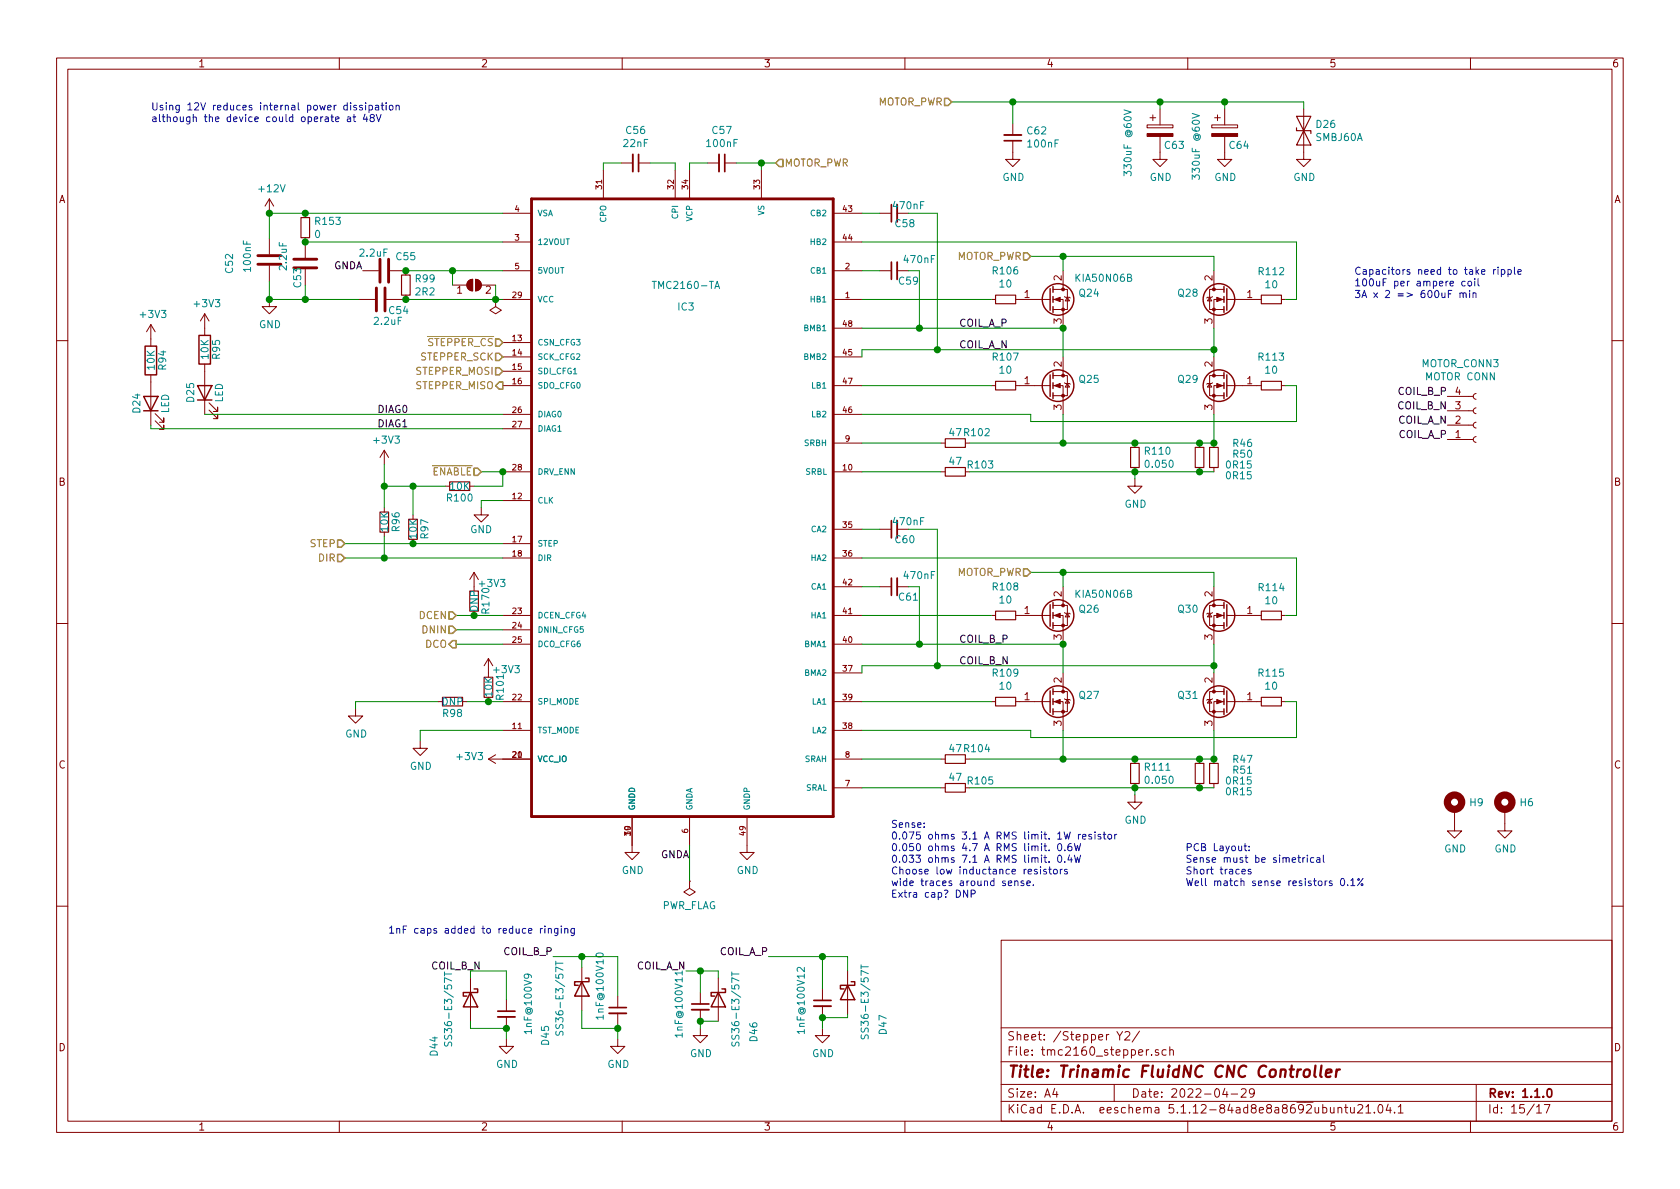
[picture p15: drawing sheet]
<svg xmlns="http://www.w3.org/2000/svg" width="297mm" height="210mm" viewBox="0 0 297 210" stroke-linecap="round" stroke-linejoin="round" font-family="sans-serif">
<defs><g id="words">
<text font-size="2.8" fill="#840000" x="178" y="190.5">Title: Trinamic FluidNC CNC Controller</text>
<g font-size="2.1" fill="#840000">
<text x="178" y="184">Sheet: /Stepper Y2/</text>
<text x="178" y="186.7">File: tmc2160_stepper.sch</text>
<text x="178" y="196.9">KiCad E.D.A. eeschema 5.1.12-84ad8e8a8692ubuntu21.04.1</text>
<text x="178" y="194.1">Size: A4</text>
<text x="200" y="194.1">Date: 2022-04-29</text>
<text x="263" y="194.1">Rev: 1.1.0</text>
<text x="263" y="196.9">Id: 15/17</text>
</g>
<g font-size="1.8" fill="#840000">
<text x="35" y="11.9">1</text>
<text x="85" y="11.9">2</text>
<text x="135" y="11.9">3</text>
<text x="185" y="11.9">4</text>
<text x="235" y="11.9">5</text>
<text x="285" y="11.9">6</text>
<text x="10.4" y="35.9">A</text>
<text x="285.4" y="35.9">A</text>
<text x="80.8" y="51.9">1</text>
<text x="85.9" y="51.9">2</text>
<text x="181.1" y="52.7">1</text>
<text x="187.7" y="49.6" transform="rotate(-90 187.7 49.6)">2</text>
<text x="214.4" y="49.6" transform="rotate(-90 214.4 49.6)">2</text>
<text x="220.5" y="52.7">1</text>
<text x="187.7" y="57.2" transform="rotate(-90 187.7 57.2)">3</text>
<text x="214.4" y="57.2" transform="rotate(-90 214.4 57.2)">3</text>
<text x="187.7" y="64.9" transform="rotate(-90 187.7 64.9)">2</text>
<text x="214.4" y="64.9" transform="rotate(-90 214.4 64.9)">2</text>
<text x="181.1" y="67.9">1</text>
<text x="220.5" y="67.9">1</text>
<text x="257.3" y="69.8">4</text>
<text x="187.7" y="72.5" transform="rotate(-90 187.7 72.5)">3</text>
<text x="214.4" y="72.5" transform="rotate(-90 214.4 72.5)">3</text>
<text x="257.3" y="77.5">1</text>
<text x="257.3" y="74.9">2</text>
<text x="257.3" y="72.4">3</text>
<text x="10.4" y="85.9">B</text>
<text x="285.4" y="85.9">B</text>
<text x="187.7" y="105.5" transform="rotate(-90 187.7 105.5)">2</text>
<text x="214.4" y="105.5" transform="rotate(-90 214.4 105.5)">2</text>
<text x="181.1" y="108.6">1</text>
<text x="187.7" y="113.1" transform="rotate(-90 187.7 113.1)">3</text>
<text x="214.4" y="113.1" transform="rotate(-90 214.4 113.1)">3</text>
<text x="220.5" y="108.6">1</text>
<text x="181.1" y="123.8">1</text>
<text x="187.7" y="120.7" transform="rotate(-90 187.7 120.7)">2</text>
<text x="214.4" y="120.7" transform="rotate(-90 214.4 120.7)">2</text>
<text x="220.5" y="123.8">1</text>
<text x="187.7" y="128.4" transform="rotate(-90 187.7 128.4)">3</text>
<text x="214.4" y="128.4" transform="rotate(-90 214.4 128.4)">3</text>
<text x="10.4" y="135.9">C</text>
<text x="285.4" y="135.9">C</text>
<text x="10.4" y="185.9">D</text>
<text x="285.4" y="185.9">D</text>
<text x="35" y="199.9">1</text>
<text x="85" y="199.9">2</text>
<text x="135" y="199.9">3</text>
<text x="185" y="199.9">4</text>
<text x="235" y="199.9">5</text>
<text x="285" y="199.9">6</text>
</g>
<g font-size="1.8" fill="#0000c2">
<text x="26.7" y="19.5">Using 12V reduces internal power dissipation</text>
<text x="26.7" y="21.6">although the device could operate at 48V</text>
<text x="239.4" y="48.6">Capacitors need to take ripple</text>
<text x="239.4" y="50.6">100uF per ampere coil</text>
<text x="239.4" y="52.7">3A x 2 =&gt; 600uF min</text>
<text x="157.5" y="146.4">Sense:</text>
<text x="157.5" y="148.5">0.075 ohms 3.1 A RMS limit. 1W resistor</text>
<text x="157.5" y="150.5">0.050 ohms 4.7 A RMS limit. 0.6W</text>
<text x="157.5" y="152.6">0.033 ohms 7.1 A RMS limit. 0.4W</text>
<text x="157.5" y="154.6">Choose low inductance resistors</text>
<text x="209.5" y="150.5">PCB Layout:</text>
<text x="209.5" y="152.6">Sense must be simetrical</text>
<text x="209.5" y="154.6">Short traces</text>
<text x="157.5" y="156.7">wide traces around sense.</text>
<text x="157.5" y="158.7">Extra cap? DNP</text>
<text x="209.5" y="156.7">Well match sense resistors 0.1%</text>
<text x="68.6" y="165.1">1nF caps added to reduce ringing</text>
</g>
<g font-size="1.8" fill="#008484">
<text x="110.8" y="23.7">C56</text>
<text x="126" y="23.7">C57</text>
<text x="181.7" y="23.8">C62</text>
<text x="232.8" y="22.6">D26</text>
<text x="110.3" y="26">22nF</text>
<text x="125.1" y="26">100nF</text>
<text x="181.9" y="26.1">100nF</text>
<text x="206" y="26.3">C63</text>
<text x="217.4" y="26.3">C64</text>
<text x="232.7" y="24.9">SMBJ60A</text>
<text x="45.9" y="34">+12V</text>
<text x="177.2" y="32">GND</text>
<text x="200.1" y="30.5" transform="rotate(-90 200.1 30.5)">330uF @60V</text>
<text x="203.3" y="32">GND</text>
<text x="212.1" y="31.2" transform="rotate(-90 212.1 31.2)">330uF @60V</text>
<text x="214.7" y="32">GND</text>
<text x="228.7" y="32">GND</text>
<text x="55.9" y="39.8">R153</text>
<text x="158.1" y="37">470nF</text>
<text x="158.4" y="40.2">C58</text>
<text x="44.4" y="47.9" transform="rotate(-90 44.4 47.9)">100nF</text>
<text x="50.7" y="47.6" transform="rotate(-90 50.7 47.6)">2.2uF</text>
<text x="55.7" y="42.1">0</text>
<text x="63.7" y="45.4">2.2uF</text>
<text x="70.1" y="46">C55</text>
<text x="160" y="46.5">470nF</text>
<text x="41.2" y="48.2" transform="rotate(-90 41.2 48.2)">C52</text>
<text x="53.3" y="50.8" transform="rotate(-90 53.3 50.8)">C53</text>
<text x="73.5" y="49.9">R99</text>
<text x="73.5" y="52.2">2R2</text>
<text x="115.9" y="51.1">TMC2160-TA</text>
<text x="159" y="50.3">C59</text>
<text x="175.7" y="48.5">R106</text>
<text x="176.8" y="50.8">10</text>
<text x="190.4" y="49.8">KIA50N06B</text>
<text x="190.9" y="52.5">Q24</text>
<text x="208.4" y="52.5">Q28</text>
<text x="222.7" y="48.7">R112</text>
<text x="223.8" y="51">10</text>
<text x="25" y="56.2">+3V3</text>
<text x="34.5" y="54.3">+3V3</text>
<text x="45.8" y="58">GND</text>
<text x="66.3" y="57.4">2.2uF</text>
<text x="68.9" y="55.5">C54</text>
<text x="119.9" y="54.9">IC3</text>
<text x="27.4" y="65.3" transform="rotate(-90 27.4 65.3)">10K</text>
<text x="29.4" y="65.3" transform="rotate(-90 29.4 65.3)">R94</text>
<text x="36.9" y="63.4" transform="rotate(-90 36.9 63.4)">10K</text>
<text x="38.9" y="63.4" transform="rotate(-90 38.9 63.4)">R95</text>
<text x="175.7" y="63.8">R107</text>
<text x="222.7" y="63.8">R113</text>
<text x="251.4" y="64.9">MOTOR_CONN3</text>
<text x="34.3" y="71.1" transform="rotate(-90 34.3 71.1)">D25</text>
<text x="39.4" y="71.2" transform="rotate(-90 39.4 71.2)">LED</text>
<text x="176.8" y="66.1">10</text>
<text x="190.9" y="67.7">Q25</text>
<text x="208.4" y="67.7">Q29</text>
<text x="223.8" y="66.1">10</text>
<text x="252.1" y="67.3">MOTOR CONN</text>
<text x="24.8" y="73" transform="rotate(-90 24.8 73)">D24</text>
<text x="29.9" y="73.1" transform="rotate(-90 29.9 73.1)">LED</text>
<text x="167.9" y="77.1">47 R102</text>
<text x="66.2" y="78.5">+3V3</text>
<text x="167.9" y="82.2">47</text>
<text x="171.2" y="82.8">R103</text>
<text x="202.6" y="80.4">R110</text>
<text x="202.7" y="82.7">0.050</text>
<text x="216.9" y="82.8">0R15</text>
<text x="218.1" y="79">R46</text>
<text x="218.1" y="80.9">R50</text>
<text x="79.2" y="88.7">R100</text>
<text x="79.7" y="86.7">10K</text>
<text x="198.8" y="89.8">GND</text>
<text x="216.9" y="84.8">0R15</text>
<text x="68.6" y="93.9" transform="rotate(-90 68.6 93.9)">10K</text>
<text x="70.7" y="93.9" transform="rotate(-90 70.7 93.9)">R96</text>
<text x="73.7" y="95.2" transform="rotate(-90 73.7 95.2)">10K</text>
<text x="75.7" y="95.2" transform="rotate(-90 75.7 95.2)">R97</text>
<text x="83.1" y="94.3">GND</text>
<text x="158.1" y="92.9">470nF</text>
<text x="158.4" y="96.1">C60</text>
<text x="84.9" y="103.8">+3V3</text>
<text x="159" y="106.2">C61</text>
<text x="160" y="102.4">470nF</text>
<text x="175.7" y="104.4">R108</text>
<text x="176.8" y="106.7">10</text>
<text x="190.4" y="105.7">KIA50N06B</text>
<text x="222.7" y="104.5">R114</text>
<text x="223.8" y="106.9">10</text>
<text x="84.5" y="108.1" transform="rotate(-90 84.5 108.1)">DNP</text>
<text x="86.5" y="108.4" transform="rotate(-90 86.5 108.4)">R170</text>
<text x="190.9" y="108.4">Q26</text>
<text x="208.4" y="108.4">Q30</text>
<text x="87.5" y="119">+3V3</text>
<text x="175.7" y="119.7">R109</text>
<text x="222.7" y="119.7">R115</text>
<text x="78.2" y="124.8">DNP</text>
<text x="87" y="123.1" transform="rotate(-90 87 123.1)">10K</text>
<text x="89.1" y="123.6" transform="rotate(-90 89.1 123.6)">R101</text>
<text x="176.8" y="122">10</text>
<text x="190.9" y="123.6">Q27</text>
<text x="208.4" y="123.6">Q31</text>
<text x="223.8" y="122">10</text>
<text x="61" y="130.4">GND</text>
<text x="78.4" y="126.8">R98</text>
<text x="72.5" y="136.1">GND</text>
<text x="80.9" y="134.4">+3V3</text>
<text x="167.9" y="133">47 R104</text>
<text x="202.6" y="136.3">R111</text>
<text x="218.1" y="134.9">R47</text>
<text x="218.1" y="136.8">R51</text>
<text x="167.9" y="138.1">47</text>
<text x="171.2" y="138.7">R105</text>
<text x="202.7" y="138.6">0.050</text>
<text x="216.9" y="138.7">0R15</text>
<text x="216.9" y="140.6">0R15</text>
<text x="259.9" y="142.6">H9</text>
<text x="268.8" y="142.6">H6</text>
<text x="198.8" y="145.7">GND</text>
<text x="109.9" y="154.6">GND</text>
<text x="130.3" y="154.6">GND</text>
<text x="255.3" y="150.7">GND</text>
<text x="264.2" y="150.7">GND</text>
<text x="116.9" y="160.8">PWR_FLAG</text>
<text x="106.7" y="179.9" transform="rotate(-90 106.7 179.9)">1nF@100V10</text>
<text x="79.9" y="183.8" transform="rotate(-90 79.9 183.8)">SS36-E3/57T</text>
<text x="94" y="182.5" transform="rotate(-90 94 182.5)">1nF@100V9</text>
<text x="97.1" y="184.8" transform="rotate(-90 97.1 184.8)">D45</text>
<text x="99.6" y="181.9" transform="rotate(-90 99.6 181.9)">SS36-E3/57T</text>
<text x="120.7" y="183.1" transform="rotate(-90 120.7 183.1)">1nF@100V11</text>
<text x="130.7" y="183.8" transform="rotate(-90 130.7 183.8)">SS36-E3/57T</text>
<text x="133.9" y="184.1" transform="rotate(-90 133.9 184.1)">D46</text>
<text x="142.3" y="182.4" transform="rotate(-90 142.3 182.4)">1nF@100V12</text>
<text x="153.6" y="182.5" transform="rotate(-90 153.6 182.5)">SS36-E3/57T</text>
<text x="156.8" y="182.8" transform="rotate(-90 156.8 182.8)">D47</text>
<text x="77.4" y="186.7" transform="rotate(-90 77.4 186.7)">D44</text>
<text x="87.7" y="188.8">GND</text>
<text x="107.4" y="188.8">GND</text>
<text x="122" y="186.9">GND</text>
<text x="143.6" y="186.9">GND</text>
</g>
<g font-size="1.8" fill="#848400">
<text x="155.1" y="18.7">MOTOR_PWR</text>
<text x="138.7" y="29.5">MOTOR_PWR</text>
<text x="169" y="46">MOTOR_PWR</text>
<text x="74.4" y="63.7">STEPPER_SCK</text>
<text x="75.7" y="61.2">STEPPER_CS</text>
<text x="73.6" y="66.3">STEPPER_MOSI</text>
<text x="73.6" y="68.8">STEPPER_MISO</text>
<text x="76.3" y="84.1">ENABLE</text>
<text x="54.8" y="96.8">STEP</text>
<text x="56.4" y="99.3">DIR</text>
<text x="169" y="101.8">MOTOR_PWR</text>
<text x="74.1" y="109.5">DCEN</text>
<text x="74.8" y="112">DNIN</text>
<text x="75.2" y="114.5">DCO</text>
</g>
<g font-size="1.8">
<text x="58.9" y="47.6">GNDA</text>
<text x="169.5" y="57.8">COIL_A_P</text>
<text x="169.5" y="61.6">COIL_A_N</text>
<text x="247.2" y="69.8">COIL_B_P</text>
<text x="66.7" y="73">DIAG0</text>
<text x="66.7" y="75.6">DIAG1</text>
<text x="247.2" y="72.4">COIL_B_N</text>
<text x="247.2" y="74.9">COIL_A_N</text>
<text x="247.2" y="77.5">COIL_A_P</text>
<text x="169.5" y="113.7">COIL_B_P</text>
<text x="169.5" y="117.5">COIL_B_N</text>
<text x="116.7" y="151.8">GNDA</text>
<text x="76.4" y="171.4">COIL_B_N</text>
<text x="89.1" y="168.9">COIL_B_P</text>
<text x="112.5" y="171.4">COIL_A_N</text>
<text x="127.2" y="168.9">COIL_A_P</text>
</g>
<g font-size="1.4" fill="#840000">
<text x="106.4" y="33.4" transform="rotate(-90 106.4 33.4)">31</text>
<text x="119.1" y="33.4" transform="rotate(-90 119.1 33.4)">32</text>
<text x="121.7" y="33.4" transform="rotate(-90 121.7 33.4)">34</text>
<text x="134.4" y="33.4" transform="rotate(-90 134.4 33.4)">33</text>
<text x="91.1" y="37.5">4</text>
<text x="149.1" y="37.5">43</text>
<text x="91.1" y="42.5">3</text>
<text x="91.1" y="47.6">5</text>
<text x="149.1" y="42.5">44</text>
<text x="149.5" y="47.6">2</text>
<text x="90.7" y="52.7">29</text>
<text x="149.5" y="52.7">1</text>
<text x="149.1" y="57.8">48</text>
<text x="90.7" y="60.3">13</text>
<text x="90.7" y="62.9">14</text>
<text x="90.7" y="65.4">15</text>
<text x="149.1" y="62.9">45</text>
<text x="90.7" y="67.9">16</text>
<text x="149.1" y="67.9">47</text>
<text x="90.7" y="73">26</text>
<text x="90.7" y="75.6">27</text>
<text x="149.1" y="73">46</text>
<text x="90.7" y="83.2">28</text>
<text x="149.1" y="83.2">10</text>
<text x="149.5" y="78.1">9</text>
<text x="90.7" y="88.3">12</text>
<text x="90.7" y="95.9">17</text>
<text x="149.1" y="93.3">35</text>
<text x="90.7" y="98.4">18</text>
<text x="149.1" y="98.4">36</text>
<text x="149.1" y="103.5">42</text>
<text x="90.7" y="113.7">25</text>
<text x="90.7" y="108.6">23</text>
<text x="90.7" y="111.1">24</text>
<text x="149.1" y="113.7">40</text>
<text x="149.1" y="108.6">41</text>
<text x="149.1" y="118.7">37</text>
<text x="90.7" y="123.8">22</text>
<text x="149.1" y="123.8">39</text>
<text x="90.7" y="128.9">11</text>
<text x="149.1" y="128.9">38</text>
<text x="90.7" y="134">20</text>
<text x="91.4" y="134">1</text>
<text x="149.5" y="134">8</text>
<text x="149.5" y="139.1">7</text>
<text x="111.5" y="147.7" transform="rotate(-90 111.5 147.7)">19</text>
<text x="121.7" y="147.3" transform="rotate(-90 121.7 147.3)">6</text>
<text x="131.8" y="147.7" transform="rotate(-90 131.8 147.7)">49</text>
</g>
<g font-size="1.4" fill="#008484">
<text x="95" y="38.2">VSA</text>
<text x="107.2" y="39.3" transform="rotate(-90 107.2 39.3)">CPO</text>
<text x="119.9" y="38.6" transform="rotate(-90 119.9 38.6)">CPI</text>
<text x="122.4" y="39.1" transform="rotate(-90 122.4 39.1)">VCP</text>
<text x="135.1" y="38.1" transform="rotate(-90 135.1 38.1)">VS</text>
<text x="143.5" y="38.2">CB2</text>
<text x="95" y="43.3">12VOUT</text>
<text x="143.5" y="43.3">HB2</text>
<text x="95" y="48.4">5VOUT</text>
<text x="95" y="53.5">VCC</text>
<text x="143.5" y="53.5">HB1</text>
<text x="143.5" y="48.4">CB1</text>
<text x="142.3" y="58.5">BMB1</text>
<text x="95" y="61.1">CSN_CFG3</text>
<text x="95" y="63.6">SCK_CFG2</text>
<text x="142.3" y="63.6">BMB2</text>
<text x="95" y="66.2">SDI_CFG1</text>
<text x="95" y="68.7">SDO_CFG0</text>
<text x="143.6" y="68.7">LB1</text>
<text x="95" y="73.8">DIAG0</text>
<text x="95" y="76.3">DIAG1</text>
<text x="143.6" y="73.8">LB2</text>
<text x="95" y="83.9">DRV_ENN</text>
<text x="142.3" y="78.9">SRBH</text>
<text x="142.4" y="83.9">SRBL</text>
<text x="95" y="89">CLK</text>
<text x="143.5" y="94.1">CA2</text>
<text x="95" y="96.6">STEP</text>
<text x="95" y="99.2">DIR</text>
<text x="143.5" y="99.2">HA2</text>
<text x="143.5" y="104.3">CA1</text>
<text x="95" y="109.3">DCEN_CFG4</text>
<text x="95" y="111.9">DNIN_CFG5</text>
<text x="143.5" y="109.3">HA1</text>
<text x="95" y="114.4">DCO_CFG6</text>
<text x="142.3" y="119.5">BMA2</text>
<text x="142.3" y="114.4">BMA1</text>
<text x="95" y="124.6">SPI_MODE</text>
<text x="143.6" y="124.6">LA1</text>
<text x="95" y="129.7">TST_MODE</text>
<text x="143.6" y="129.7">LA2</text>
<text x="95" y="134.7">VCC_IO</text>
<text x="142.3" y="134.7">SRAH</text>
<text x="112.3" y="143.4" transform="rotate(-90 112.3 143.4)">GNDD</text>
<text x="122.4" y="143.4" transform="rotate(-90 122.4 143.4)">GNDA</text>
<text x="132.6" y="143.4" transform="rotate(-90 132.6 143.4)">GNDP</text>
<text x="142.4" y="139.8">SRAL</text>
</g>
</g></defs>
<g fill="none" stroke="#840000" stroke-width=".18">
<path d="M10 10.3h277v189.9h-277zM12 12.2h273v186.1h-273zM60 10.3v1.9M110 10.3v1.9M160 10.3v1.9M205.1 19.3v2.8M210 10.3v1.9M216.5 19.3v2.8M230.5 19.3v8.9h1.3l-1.3 1.3-1.3-1.3h1.3M260 10.3v1.9M47.6 35.2v2.5M47.6 35.2l-.7 1.2"/>
<path d="M47.6 35.2l.8 1.2M54 37.7v.8M88.9 37.7h5.1M106.7 30.1v5.1M109.9 28.8h2M112.9 28.8h2M119.4 30.1v5.1M121.9 30.1v5.1M125.1 28.8h2M128.1 28.8h2.1M134.6 30.1v5.1M147.3 37.7h5.1"/>
<path d="M155.6 37.7h2M158.6 37.7h2.1M179.1 24.9v3.3h1.2l-1.2 1.3-1.3-1.3h1.3M179.1 21.8v2.1M202.8 22.1h4.6v.5h-4.6zM203.3 20.8h1M203.8 20.3v1M205.1 24.1v4.1h1.3l-1.3 1.3-1.3-1.3h1.3M214.2 22.1h4.6v.5h-4.6zM214.8 20.8h1M215.3 20.3v1M216.5 24.1v4.1h1.3l-1.3 1.3-1.2-1.3h1.2"/>
<path d="M26.7 57.4l-.8 1.3M26.7 57.4v3.8M26.7 57.4l.7 1.3M36.2 55.5l-.8 1.3M36.2 55.5v3.8M36.2 55.5l.8 1.3M47.6 53v1.2h1.3l-1.3 1.3-1.2-1.3h1.2M47.6 42.2v2.8M47.6 47v2.8M54 42v3.6M54 47.6v2.8M63.5 53h2.8"/>
<path d="M64.1 47.9h2.8M68.3 53h2.8M69 47.9h2.8v.7M71.8 52.2v.8M80 50.4h2.5M82.8 49.8l.4-.4h.4v2a1.03 1.03 0 0 1-1-.6 1.03 1.03 0 0 1 .2-1zM84.1 49.4a1.02 1.02 0 0 1 1 1 1.02 1.02 0 0 1-1 1zM85.1 50.4h2.5M87.6 53v1.2l1 .7-1 .6-1-.6 1-.7M87.6 53h.1M88.9 53h5.1M88.9 47.9h5.1"/>
<path d="M88.9 42.8h5.1M147.3 53h5.1M147.3 47.9h5.1M147.3 42.8h5.1M147.3 58h5.1M155.6 47.9h2M158.6 47.9h2.1M175.3 53h.7M179.6 53h6.1M186.2 53h1.8v5M186.2 51.2h2.5v3.5h-2.5M188 47.9v3.3"/>
<path d="M188.2 52.4l.1 .2h.8l.1 .1M188.7 52.6l.4 .6h-.8zM213.9 52.6l.3 .6h-.7zM214.4 52.4l-.2 .2h-.7l-.1 .1M214.6 47.9v3.3M216.4 53h-1.8v5M216.4 51.2h-2.5v3.5h2.5M216.9 53h6.1M226.6 53h.7M10 60.2h2M26.7 66.3v8.9M27.4 74.4l1.6 1.5v-.7v.7h-.8"/>
<path d="M27.4 73.1l1.6 1.6v-.8v.8h-.8M36.2 64.4v8.9M37 72.5l1.5 1.5v-.7v.7h-.8M37 71.2l1.5 1.6v-.8v.8h-.8M67.9 79.6v2.6M67.9 79.6l-.7 1.3M67.9 79.6l.8 1.3M88.9 68.2h5.1M88.9 60.6h5.1M88.9 63.1h5.1M88.9 65.7h5.1M88.9 73.3h5.1"/>
<path d="M88.9 75.8h5.1M147.3 78.4h5.1M147.3 68.2h5.1M147.3 63.1h5.1M147.3 73.3h5.1M166.4 78.4h.7M170.7 78.4h.7M175.3 68.2h.7M179.6 68.2h6.1M186.2 68.2h1.8v5.1M186.2 66.4h2.5v3.6h-2.5M188 63.1v3.3"/>
<path d="M188.2 67.7l.1 .1h.8l.1 .1M188.7 67.8l.4 .6h-.8zM200.7 78.4v.7M212.1 78.4v.7M213.9 67.8l.3 .6h-.7zM214.4 67.7l-.2 .1h-.7l-.1 .1M214.6 63.1v3.3M214.6 78.4v.7M216.4 68.2h-1.8v5.1M216.4 66.4h-2.5v3.6h2.5M216.9 68.2h6.1M226.6 68.2h.7"/>
<path d="M255.9 70.1h4.6M255.9 72.6h4.6M255.9 75.2h4.6M255.9 77.7h4.6M261 69.6l-.3 .1-.2 .3 .1 .4 .4 .2M261 72.1l-.3 .1-.2 .4 .1 .3 .4 .2M261 74.7l-.3 .1-.2 .3 .1 .4 .4 .2M261 77.2l-.3 .1-.2 .3 .1 .4 .4 .2M285 60.2h2M67.9 89.8v.7M67.9 94.1v.8M73 91.1v.7"/>
<path d="M73 95.4v.7M78.7 86h.8M83.1 86h.7M85.1 89.8v1.3h-1.3l1.3 1.2 1.3-1.2h-1.3M88.9 83.4h5.1M88.9 88.5h5.1M88.9 96.1h5.1M88.9 98.7h5.1M147.3 83.4h5.1M147.3 98.7h5.1M147.3 93.6h5.1M155.6 93.6h2"/>
<path d="M158.6 93.6h2.1M166.4 83.4h.7M170.7 83.4h.7M200.7 84.7v1.3h1.2l-1.2 1.2-1.3-1.2h1.3M200.7 82.7v.7M212.1 82.7v.7M214.6 82.7v.7M10 110.3h2M83.8 101.2l-.7 1.3M83.8 101.2v3.3M83.8 108.1v.7M83.8 101.2l.8 1.3"/>
<path d="M86.4 116.5l-.8 1.2M86.4 116.5v3.3M86.4 116.5l.7 1.2M88.9 108.8h5.1M88.9 113.9h5.1M88.9 111.4h5.1M147.3 108.8h5.1M147.3 113.9h5.1M147.3 119h5.1M147.3 103.8h5.1M155.6 103.8h2M158.6 103.8h2.1"/>
<path d="M175.3 108.8h.7M179.6 108.8h6.1M186.2 108.8h1.8v5.1M186.2 107.1h2.5v3.5h-2.5M188 103.8v3.3M188 119v3.3M188.2 108.3l.1 .2h.8l.1 .1M188.7 108.5l.4 .6h-.8zM213.9 108.5l.3 .6h-.7zM214.4 108.3l-.2 .2h-.7l-.1 .1M214.6 103.8v3.3M214.6 119v3.3"/>
<path d="M216.4 108.8h-1.8v5.1M216.4 107.1h-2.5v3.5h2.5M216.9 108.8h6.1M226.6 108.8h.7M285 110.3h2M62.9 125.3v1.3h1.2l-1.2 1.3-1.3-1.3h1.3M74.3 131.1v1.2h1.3l-1.3 1.3-1.3-1.3h1.3M77.5 124.1h.7M81.8 124.1h.7M86.4 134.2h7.6M86.4 123.3v.8M86.4 134.2l1.2 .8"/>
<path d="M87.6 133.5l-1.2 .7M88.9 124.1h5.1M88.9 129.2h5.1M147.3 134.2h5.1M147.3 139.3h5.1M147.3 124.1h5.1M147.3 129.2h5.1M166.4 134.2h.7M166.4 139.3h.7M170.7 134.2h.7M170.7 139.3h.7M175.3 124.1h.7"/>
<path d="M179.6 124.1h6.1M186.2 124.1h1.8v5.1M186.2 122.3h2.5v3.6h-2.5M188.2 123.6l.1 .1h.8l.1 .1M188.7 123.7l.4 .6h-.8zM200.7 134.2v.8M200.7 138.6v.7M212.1 134.2v.8M212.1 138.6v.7M213.9 123.7l.3 .6h-.7zM214.4 123.6l-.2 .1h-.7l-.1 .1M214.6 134.2v.8"/>
<path d="M214.6 138.6v.7M216.4 124.1h-1.8v5.1M216.4 122.3h-2.5v3.6h2.5M216.9 124.1h6.1M226.6 124.1h.7M111.8 144.4v6.3h1.2l-1.2 1.3-1.3-1.3h1.3M121.9 155.8v1.3l1 .6-1 .7-1-.7 1-.6M121.9 155.8h.1M121.9 144.4v5.1M132.1 144.4v6.3h1.2l-1.2 1.3-1.3-1.3h1.3M200.7 140.6v1.3h1.2l-1.2 1.2-1.3-1.2h1.3M257.2 143.1v3.8h1.2l-1.2 1.3-1.3-1.3h1.3"/>
<path d="M266.1 143.1v3.8h1.2l-1.2 1.3-1.3-1.3h1.3M10 160.2h2M83.2 173v7.6M89.5 176.8v2M89.5 179.8v2.1M102.9 171.1v7.6M109.2 176.1v2.1M109.2 179.2v2M123.8 175.5v2M123.8 178.6v2M127 173v7.6M145.4 174.9v2"/>
<path d="M145.4 177.9v2.1M149.9 171.7v7.6M177 166.3h108v32h-108zM285 160.2h2M60 198.3v1.9M89.5 183.8v1.2h1.3l-1.3 1.3-1.2-1.3h1.2M109.2 183.8v1.2h1.3l-1.3 1.3-1.3-1.3h1.3M110 198.3v1.9M123.8 181.9v1.2h1.3l-1.3 1.3-1.2-1.3h1.2M145.4 181.9v1.2h1.3l-1.3 1.3-1.3-1.3h1.3M160 198.3v1.9M177 194.8h108"/>
<path d="M177 191.8h108M177 187.8h108M177 181.8h108M186.5 192.5l-.4 1h1M186.8 193v1M197 191.8v3M197.5 182.4l.5 .8 .5-.8M198 183.2v.7M198.9 182.6l.2-.2h.4l.2 .2 .1 .2-1 1.1h1M201.5 182.3l-1.3 2M203.1 185.6l-.3 .1-.1 .2M203.6 186.5v.1"/>
<path d="M204.8 185.7l-.3-.1-.2 .2v.2l.5 .2v.3h-.5M206.2 185.7l-.4-.1-.3 .3v.6l.3 .1 .4-.1M206.8 185.7l.2-.1 .4 .1 .1 .9M206.8 185.1v1.5M210 198.3v1.9M216.6 192.5l-.4 1h.9M216.9 193v1M217.7 193.5h1.1M219.5 192.7l.2-.2h.3l.3 .2v.3v.2l-.9 .8h.9M221.8 193.2l-.3 .3h-.3l-.3-.3v-.4l.2-.2 .4-.1 .2 .2a1.13 1.13 0 0 1-.2 1.2l-.4 .1M235.2 195.8l.1 .9 .4 .1 .2-.1M235.9 195.8v1"/>
<path d="M236.6 196l.1-.1a.37 .37 0 0 1 .5 .1v.8M236.6 195.8v1M237.7 195.8h.6M237.9 195.3v1.3l.4 .2M238.8 195.8v.8a.39 .39 0 0 0 .6 .1M239.4 195.8v1M240.1 195.5l.2-.2h.3l.3 .2v.3l-.9 1h.9M241.5 195.8l.4-.5v1.5M241.5 196.8h.9M243 196.7v.1M243.8 195.5l.3-.2a.94 .94 0 0 1 0 1.5 .79 .79 0 0 1-.3-1.3zM245.4 195.2l-.3 1.1h.9"/>
<path d="M245.8 195.8v1M246.6 196.7v.1M247.2 195.8l.4-.5v1.5M247.2 196.8h.9M260 198.3v1.9M261 191.8v6.5M271.7 195.8l.4-.5v1.5M271.7 196.8h.8M273 195.3h1l-.6 1.5"/>
</g>
<path d="M112.9 27.3v3M128.1 27.3v3M157.6 36.2v3M177.5 24.9h3.1M157.6 46.3v3.1M157.6 92.1v3M157.6 102.2v3.1M88 178.8h3.1M107.7 178.2h3M122.3 177.5h3M143.9 176.9h3M273.7 192.6l.3-.1a.94 .94 0 0 1 0 1.5h-.1a1 1 0 0 1-.2-1.4z" fill="none" stroke="#840000" stroke-width=".3"/>
<path d="M230.7 189.3a.51 .51 0 0 1 .5-.2 .51 .51 0 0 1 .4 .4l-.1 .6a.56 .56 0 0 1-.5 .4 .56 .56 0 0 1-.5-.4zM232.6 188.4l-.2 1.8 .2 .2M233.7 188.4l-.3 1.8 .3 .2M234.4 189.8l1-.2v-.4l-.6-.1-.3 .3v.9l.1 .1 .6-.1M236.3 189.1l-.1 1.3M236.9 189.1a.54 .54 0 0 0-.6 .4" fill="none" stroke="#840000" stroke-width=".41"/>
<g fill="none" stroke="#840000" stroke-width=".2">
<path d="M53.2 38.5h1.5v3.5h-1.5zM229.2 20.6h2.6l-1.3 2.5zM229.2 22.6v.5h2.6v.5M230.5 23.1l1.3 2.5h-2.6zM71 48.6h1.5v3.6h-1.5zM176 52.2h3.6v1.5h-3.6zM223 52.2h3.6v1.5h-3.6zM167.1 77.6h3.6v1.5h-3.6zM176 67.4h3.6v1.6h-3.6zM199.9 79.1h1.5v3.6h-1.5zM211.3 79.1h1.6v3.6h-1.6zM213.9 79.1h1.5v3.6h-1.5z"/>
<path d="M223 67.4h3.6v1.6h-3.6zM67.2 90.5h1.5v3.6h-1.5zM72.3 91.8h1.5v3.6h-1.5zM79.5 85.2h3.6v1.5h-3.6zM167.1 82.7h3.6v1.5h-3.6zM83.1 104.5h1.5v3.6h-1.5zM85.6 119.8h1.5v3.5h-1.5zM176 108.1h3.6v1.5h-3.6zM223 108.1h3.6v1.5h-3.6zM78.2 123.3h3.6v1.5h-3.6zM167.1 133.5h3.6v1.5h-3.6zM167.1 138.6h3.6v1.5h-3.6z"/>
<path d="M176 123.3h3.6v1.5h-3.6zM199.9 135h1.5v3.6h-1.5zM211.3 135h1.6v3.6h-1.6zM213.9 135h1.5v3.6h-1.5zM223 123.3h3.6v1.5h-3.6z"/>
</g>
<g fill="none" stroke="#840000" stroke-width=".25">
<path d="M35.2 59.3h2v5.1h-2zM185.7 51v3.9M186.2 50.7v1M186.2 52.4v1.1M186.2 54.2v1M216.4 50.7v1M216.4 52.4v1.1M216.4 54.2v1M216.9 51v3.9M25.4 70.1h2.5l-1.2 2.5zM25.4 72.6h2.5M25.7 61.2h2v5.1h-2z"/>
<path d="M34.9 68.2h2.6l-1.3 2.5zM34.9 70.7h2.6M185.7 66.3v3.8M186.2 65.9v1M186.2 67.7v1M186.2 69.5v1M216.4 65.9v1M216.4 67.7v1M216.4 69.5v1M216.9 66.3v3.8M185.7 106.9v3.8M186.2 106.5v1.1"/>
<path d="M186.2 108.3v1M186.2 110.1v1M216.4 106.5v1.1M216.4 108.3v1M216.4 110.1v1M216.9 106.9v3.8M185.7 122.2v3.8M186.2 121.8v1M186.2 123.6v1M186.2 125.3v1.1M216.4 121.8v1M216.4 123.6v1"/>
<path d="M216.4 125.3v1.1M216.9 122.2v3.8M83.2 175.5l1.3 2.5h-2.6zM83.8 174.9h.7v.6h-2.6v.6h.6M102.9 173.6l1.2 2.5h-2.5zM103.5 173h.6v.6h-2.5v.6h.6M127 175.5l1.3 2.5h-2.6zM127.6 174.9h.7v.6h-2.6v.6h.7M149.9 174.2l1.2 2.6h-2.5zM150.5 173.6h.6v.6h-2.5v.7h.6"/>
<circle cx="187.1" cy="53" r="2.79"/>
<circle cx="215.5" cy="53" r="2.79"/>
<circle cx="187.1" cy="68.2" r="2.79"/>
<circle cx="215.5" cy="68.2" r="2.79"/>
<circle cx="187.1" cy="108.8" r="2.79"/>
<circle cx="215.5" cy="108.8" r="2.79"/>
<circle cx="187.1" cy="124.1" r="2.79"/>
<circle cx="215.5" cy="124.1" r="2.79"/>
</g>
<g fill="none" stroke="#008484" stroke-width=".18">
<path d="M198.7 19.4l1.3 .4-1.3 .5M210.8 20.1l1.3 .4-1.3 .4M115.3 49.8h.8M126.4 51l.4-1.2 .4 1.2M78.6 171.9v.7M98.3 170v.7M98.3 170.3h1.2M120.6 171.7v.7M129.4 171.9v.7M129.4 172.2h1.3M152.2 170.6v.7M152.2 171h1.3"/>
<path d="M78.7 184.3l-.1 .5 .1 .1h.4l.3-.6h.2l.3 .2-.1 .5M98.3 182.4v.4l.1 .2h.4l.3-.6h.2l.2 .2v.5M129.5 184.3l-.1 .5 .1 .1h.4l.3-.6h.2l.3 .2-.1 .5M152.3 183l-.1 .5 .2 .2 .4-.1 .2-.5 .3-.1 .2 .2v.5"/>
</g>
<path d="M111.9 27.3v3M127.1 27.3v3M158.6 36.2v3M177.5 23.9h3.1M158.6 46.3v3.1M158.6 92.1v3M158.6 102.2v3.1M88 179.8h3.1M107.7 179.2h3M122.3 178.6h3M143.9 177.9h3" fill="none" stroke="#840000" stroke-width=".33"/>
<g fill="#840000" stroke="#840000" stroke-width=".18">
<path d="M215.1 67.8l1.1 .4-1.1 .4z"/>
<path d="M215.1 52.6l1.1 .4-1.1 .3z"/>
<path d="M186.4 68.2l1.1-.4v.8z"/>
<path d="M186.4 53l1.1-.4v.7z"/>
<path d="M186.4 108.8l1.1-.3v.7z"/>
<path d="M186.4 124.1l1.1-.4v.8z"/>
<path d="M215.1 108.5l1.1 .3-1.1 .4z"/>
<path d="M215.1 123.7l1.1 .4-1.1 .4z"/>
<path d="M82.8 49.8l.4-.4h.4v2a1.03 1.03 0 0 1-1-.6 1.03 1.03 0 0 1 .2-1z"/>
<path d="M84.1 49.4a1.02 1.02 0 0 1 1 1 1.02 1.02 0 0 1-1 1z"/>
<path d="M214.2 23.6h4.6v.5h-4.6z"/>
<path d="M202.8 23.6h4.6v.5h-4.6z"/>
<circle cx="214.6" cy="70" r=".25"/>
<circle cx="214.6" cy="66.4" r=".25"/>
<circle cx="214.6" cy="54.7" r=".25"/>
<circle cx="214.6" cy="51.2" r=".25"/>
<circle cx="188" cy="70" r=".25"/>
<circle cx="188" cy="66.4" r=".25"/>
<circle cx="188" cy="54.7" r=".25"/>
<circle cx="188" cy="51.2" r=".25"/>
<circle cx="188" cy="110.6" r=".25"/>
<circle cx="188" cy="107.1" r=".25"/>
<circle cx="188" cy="125.9" r=".25"/>
<circle cx="188" cy="122.3" r=".25"/>
<circle cx="214.6" cy="110.6" r=".25"/>
<circle cx="214.6" cy="107.1" r=".25"/>
<circle cx="214.6" cy="125.9" r=".25"/>
<circle cx="214.6" cy="122.3" r=".25"/>
</g>
<g fill="none" stroke="#840000" stroke-width="1.3">
<circle cx="257.2" cy="141.9" r="1.27"/>
<circle cx="266.1" cy="141.9" r="1.27"/>
</g>
<path d="M94 35.2h53.3v109.2h-53.3zM45.6 45.2h4.1M45.6 46.7h4.1M51.9 45.8h4.1M51.9 47.4h4.1M66.5 50.9v4.1M67.2 45.8v4.1M68.1 50.9v4.1M68.7 45.8v4.1" fill="none" stroke="#840000" stroke-width=".51"/>
<g fill="none" stroke="#008400" stroke-width=".18">
<path d="M168.3 18h62.2v1.3M179.1 18v3.8M205.1 18v1.3M216.5 18v1.3M88.9 37.7h-41.3v4.5M109.9 28.8h-3.2v1.3M114.9 28.8h4.5v1.3M125.1 28.8h-3.2v1.3M130.2 28.8h7M134.6 28.8v1.3M152.4 37.7h3.2M160.7 37.7h5v24.1"/>
<path d="M47.6 49.8v3.2h15.9M54 42.8h34.9M54 50.4v2.6M71.1 53h17.8M71.8 47.9h17.1M80 47.9v2.5M87.6 50.4v2.6M152.4 58h35.6v5.1M152.4 47.9h3.2M152.4 53h22.9M152.4 42.8h76.8v10.2h-1.9M160.7 47.9h1.9v10.1"/>
<path d="M182.2 45.3h32.4v2.6M188 45.3v2.6M214.6 58v5.1M26.7 75.2v.6h62.2M36.2 73.3h52.7M152.4 78.4h14M152.4 68.2h22.9M188 73.3v5.1M214.6 73.3v5.1h-43.2M214.6 61.8h-62.2v1.3M227.3 68.2h1.9v6.3h-47v-1.2h-29.8M61 98.7h27.9"/>
<path d="M61 96.1h27.9M67.9 86h10.8M67.9 82.2v7.6M67.9 94.9v3.8M73 86v5.1M85.1 83.4h3.8v2.6h-5.1M88.9 88.5h-3.8v1.3M152.4 83.4h14M152.4 98.7h76.8v10.1h-1.9M152.4 93.6h3.2M160.7 93.6h5v24.1M171.4 83.4h43.2"/>
<path d="M200.7 83.4v1.3M80.6 108.8h8.3M80.6 113.9h8.3M80.6 111.4h8.3M152.4 113.9h35.6v5.1M152.4 103.8h3.2M152.4 108.8h22.9M160.7 103.8h1.9v10.1M182.2 101.2h32.4v2.6M188 101.2v2.6M214.6 113.9v5.1M214.6 117.7h-62.2v1.3"/>
<path d="M77.5 124.1h-14.6v1.2M82.5 124.1h6.4M88.9 129.2h-14.6v1.9M152.4 134.2h14M152.4 139.3h14M152.4 124.1h22.9M171.4 139.3h43.2M188 129.2v5M200.7 139.3v1.3M214.6 129.2v5h-43.2M227.3 124.1h1.9v6.3h-47v-1.2h-29.8M121.9 149.5v6.3"/>
<path d="M83.2 173v-1.3h6.3v5.1M97.8 169.2h11.4v6.9M102.9 169.2v1.9M102.9 178.7v3.2h6.3M121.3 171.7h5.7v1.3M123.8 171.7v3.8M135.9 169.2h14v2.5M145.4 169.2v5.7M149.9 179.3v.7h-4.5v1.9M83.2 180.6v1.3h6.3v1.9M109.2 181.2v2.6M127 180.6h-3.2v1.3"/>
</g>
<g fill="none" stroke="#848400" stroke-width=".25">
<path d="M167 17.4h.6l.7 .6-.7 .7h-.6zM137.8 28.2h.6v1.3h-.6l-.6-.7zM87.6 59.9h.7l.6 .7-.6 .6h-.7zM181 44.7h.6l.6 .6-.6 .7h-.6zM87.6 62.5h.7l.6 .6-.6 .6h-.7zM87.6 65h.7l.6 .7-.6 .6h-.7zM87.6 68.2l.7-.6h.6v1.2h-.6zM59.7 98h.6l.7 .7-.7 .6h-.6zM59.7 95.5h.6l.7 .6-.7 .7h-.6zM83.8 82.8h.7l.6 .6-.6 .7h-.7zM79.4 108.2h.6l.6 .6-.6 .7h-.6zM79.4 110.7h.6l.6 .7-.6 .6h-.6z"/>
<path d="M80 113.3h.6v1.2h-.6l-.6-.6zM181 100.6h.6l.6 .6-.6 .6h-.6z"/>
</g>
<g fill="none" stroke="#0000c2" stroke-width=".18">
<path d="M63 18.7l-.3-.1-.2 .2 .1 .2 .4 .1v.3h-.5M64.1 18.7l-.3-.1-.2 .2v.2l.5 .1v.3h-.5M64.6 18.2v.1M64.6 18.6v.9M65.3 18.7l.3-.1 .3 .2-.2 .6h-.4M65.3 18.6v1.3M66.4 18.7h.5l.1 .8M67 18.9l-.5 .1-.2 .1 .1 .3h.6M67.4 18.6h.5M67.6 18.2v1.1l.3 .2M68.3 18.2v.1M68.3 18.6v.9"/>
<path d="M68.9 18.7l.3-.1 .3 .2-.1 .6-.3 .1-.2-.2zM70 18.7l.2-.1 .3 .1 .1 .8M70 18.6v.9M59.3 21.1l.6-.1v-.3h-.4l-.2 .1 .1 .7h.5M61.4 20.7h.5l.1 .8M62 21h-.4l-.2 .2v.3h.6M62.4 20.7h.5M62.6 20.2v1.1l.3 .2M64.5 20.2l-.3 .9h.8M64.8 20.7v.8M65.7 20.8l-.3-.3 .1-.1 .2-.2 .4 .2v.3l-.5 .1-.2 .2v.3l.3 .2h.3l.2-.2-.1-.4-.2-.1M66.5 20.2l.5 1.3 .4-1.3"/>
<path d="M256.1 52h.4M256.7 51.4h-.6v1.2M258.1 51.9l.2-.1h.3l.1 .8M258.1 51.8v.8M258.7 52l.2-.2h.3v.8M259.1 49.8l-.4-.1-.3 .3 .2 .5h.5M259.6 49.9l.2-.2 .3 .2 .1 .4-.1 .2-.3 .1-.2-.2zM259.8 51.4v.1M259.8 51.8v.8M260.5 51.9l.1-.1h.3l.1 .8M260.5 51.8v.8M260.8 49.7v.9"/>
<path d="M261.3 49.3v1.1l.2 .2M264.1 47.7v.8M264.4 47.7h-.2l-.1 .2M264.9 47.2v.2M264.9 47.7v.8M265.5 47.7h.3l.3 .2-.2 .6h-.4M265.5 47.7v1.2M266.6 47.7h.4l.2 .2-.1 .6h-.5M266.6 47.7v1.2M267.8 47.2v1.1l.1 .2M268.4 48.1l.6-.1-.1-.3h-.3l-.2 .1v.7h.5M163.4 146.2v.1"/>
<path d="M163.4 145.5v.2M171.1 157.4v1.3l-.7-1.3v1.3M171.7 158.1l.7-.1v-.5l-.2-.1h-.5v1.3M178.3 156.2l.6-.1-.1-.3h-.3l-.2 .2 .1 .6h.4M179.4 155.9l.2-.1h.3l.1 .8M179.4 155.8v.8M181 155.8h-.3l-.2 .2 .1 .1 .4 .2v.3h-.5M181.6 156.2l.6-.1-.1-.3h-.4l-.1 .2v.6h.5M182.7 156.5v.1M184 153.3v.1M184 153.7v.9M185 153.8l-.3-.1-.2 .2 .1 .2 .4 .1v.3h-.5"/>
<path d="M185.4 153.7h.5M185.5 150.3v.1M185.5 152.4v.1M185.6 153.3v1.1l.3 .2M186.4 153.8l.3-.1 .2 .2-.1 .6-.3 .1-.2-.3zM187.1 149.3l.2-.1a.67 .67 0 0 1 .4 .6 .67 .67 0 0 1-.4 .6l-.3-.2v-.2zM187.1 151.4l.2-.2a.67 .67 0 0 1 .4 .7 .67 .67 0 0 1-.4 .6l-.3-.2v-.3zM187.5 153.7v.9M187.8 153.7l-.3 .2M188.3 150.3v.1M188.3 152.4v.1M188.7 153.8l-.3-.1-.2 .2 .1 .2 .4 .1v.3h-.5"/>
<path d="M189.1 151.2l-.3 .9h.8M189.4 149.2h-.2a.79 .79 0 0 0-.1 1.2l.4-.1v-.5l-.4-.1-.3 .2M189.4 151.7v.8M190 149.2l.3 1.2 .2-.9 .3 .9 .3-1.2M190 151.2l.3 1.3 .2-.9 .3 .9 .3-1.3M190.7 147.5v.9M191.1 147.5l-.4 .3M191.4 147.9l.6-.1-.1-.2-.3-.1-.2 .2 .1 .6h.4M193 147.6l-.3-.1-.2 .2 .1 .2 .4 .1v.3h-.5M193.6 147.1v.1M193.6 147.5v.9M194.6 147.6l-.3-.1-.2 .2 .1 .2 .4 .1v.3h-.5"/>
<path d="M195 147.5h.5M195.2 147.1v1.1l.3 .2M195.9 147.7l.2-.2 .4 .2v.5l-.1 .1-.3 .1-.2-.1zM197.1 147.5v.9M197.5 147.5l-.3 .1-.1 .2M219.6 154.1l.6-.1-.1-.2-.3-.1-.2 .2 .1 .6h.4M220 149.6h.4M220.1 149.2v1.1l.3 .1M220.9 150.3v.1M220.9 149.7v.1M221.2 153.8l-.3-.1-.2 .2 .1 .2 .4 .1v.3h-.5M229.4 151.7h.5"/>
<path d="M229.6 151.2v1.1l.3 .2M230.4 151.7v.8M230.7 151.7l-.3 .2M231.1 151.2v.2M231.1 151.7v.8M232.3 151.7h-.4l-.2 .2 .1 .5h.5M232.8 151.7h.5l.1 .8M233.4 152h-.4l-.2 .2v.2h.6M234 151.2v1.1l.2 .2M237.1 155.5l.2-.2a.67 .67 0 0 1 .5 .7 .67 .67 0 0 1-.5 .6l-.2-.2-.1-.3zM238.3 156.5v.1M238.8 155.7l.4-.4v1.3"/>
<path d="M238.8 156.6h.7M240.1 155.4h.2v.2h-.2zM241 155.3l-1 1.3M95.6 164.2v.8M95.9 164.2l-.3 .2M96.3 163.7v.2M96.3 164.2v.8M97 164.3l.1-.1h.3l.1 .8M97 164.2v.8M98.6 164.2v1.1l-.2 .1h-.3M98.6 164.2h-.3l-.3 .2 .1 .6h.5M99.2 163.7v.2"/>
<path d="M99.2 164.2v.8M99.8 164.3l.2-.1h.3l.1 .8M99.8 164.2v.8M101.5 164.2v1l-.2 .2h-.3M101.5 164.2h-.3l-.3 .2 .2 .6h.4"/>
<circle cx="240.8" cy="156.4" r=".18"/>
</g>
<g fill="#008400" stroke="#008400" stroke-width=".25">
<circle cx="145.4" cy="180" r=".51"/>
<circle cx="73" cy="86" r=".51"/>
<circle cx="67.9" cy="86" r=".51"/>
<circle cx="73" cy="96.1" r=".51"/>
<circle cx="134.6" cy="28.8" r=".51"/>
<circle cx="123.8" cy="180.6" r=".51"/>
<circle cx="71.8" cy="53" r=".51"/>
<circle cx="88.9" cy="83.4" r=".51"/>
<circle cx="123.8" cy="171.7" r=".51"/>
<circle cx="214.6" cy="78.4" r=".51"/>
<circle cx="54" cy="42.8" r=".51"/>
<circle cx="179.1" cy="18" r=".51"/>
<circle cx="188" cy="113.9" r=".51"/>
<circle cx="212.1" cy="78.4" r=".51"/>
<circle cx="47.6" cy="53" r=".51"/>
<circle cx="145.4" cy="169.2" r=".51"/>
<circle cx="47.6" cy="37.7" r=".51"/>
<circle cx="54" cy="37.7" r=".51"/>
<circle cx="212.1" cy="83.4" r=".51"/>
<circle cx="71.8" cy="47.9" r=".51"/>
<circle cx="54" cy="53" r=".51"/>
<circle cx="212.1" cy="139.3" r=".51"/>
<circle cx="212.1" cy="134.2" r=".51"/>
<circle cx="80" cy="47.9" r=".51"/>
<circle cx="214.6" cy="134.2" r=".51"/>
<circle cx="109.2" cy="181.9" r=".51"/>
<circle cx="188" cy="101.2" r=".51"/>
<circle cx="162.6" cy="58" r=".51"/>
<circle cx="165.7" cy="61.8" r=".51"/>
<circle cx="216.5" cy="18" r=".51"/>
<circle cx="214.6" cy="117.7" r=".51"/>
<circle cx="200.7" cy="139.3" r=".51"/>
<circle cx="188" cy="134.2" r=".51"/>
<circle cx="200.7" cy="134.2" r=".51"/>
<circle cx="87.6" cy="53" r=".51"/>
<circle cx="165.7" cy="117.7" r=".51"/>
<circle cx="86.4" cy="124.1" r=".51"/>
<circle cx="83.8" cy="108.8" r=".51"/>
<circle cx="200.7" cy="78.4" r=".51"/>
<circle cx="89.5" cy="181.9" r=".51"/>
<circle cx="188" cy="78.4" r=".51"/>
<circle cx="200.7" cy="83.4" r=".51"/>
<circle cx="214.6" cy="61.8" r=".51"/>
<circle cx="188" cy="58" r=".51"/>
<circle cx="102.9" cy="169.2" r=".51"/>
<circle cx="162.6" cy="113.9" r=".51"/>
<circle cx="188" cy="45.3" r=".51"/>
<circle cx="205.1" cy="18" r=".51"/>
<circle cx="67.9" cy="98.7" r=".51"/>
</g>
<use href="#words"/>
</svg>
